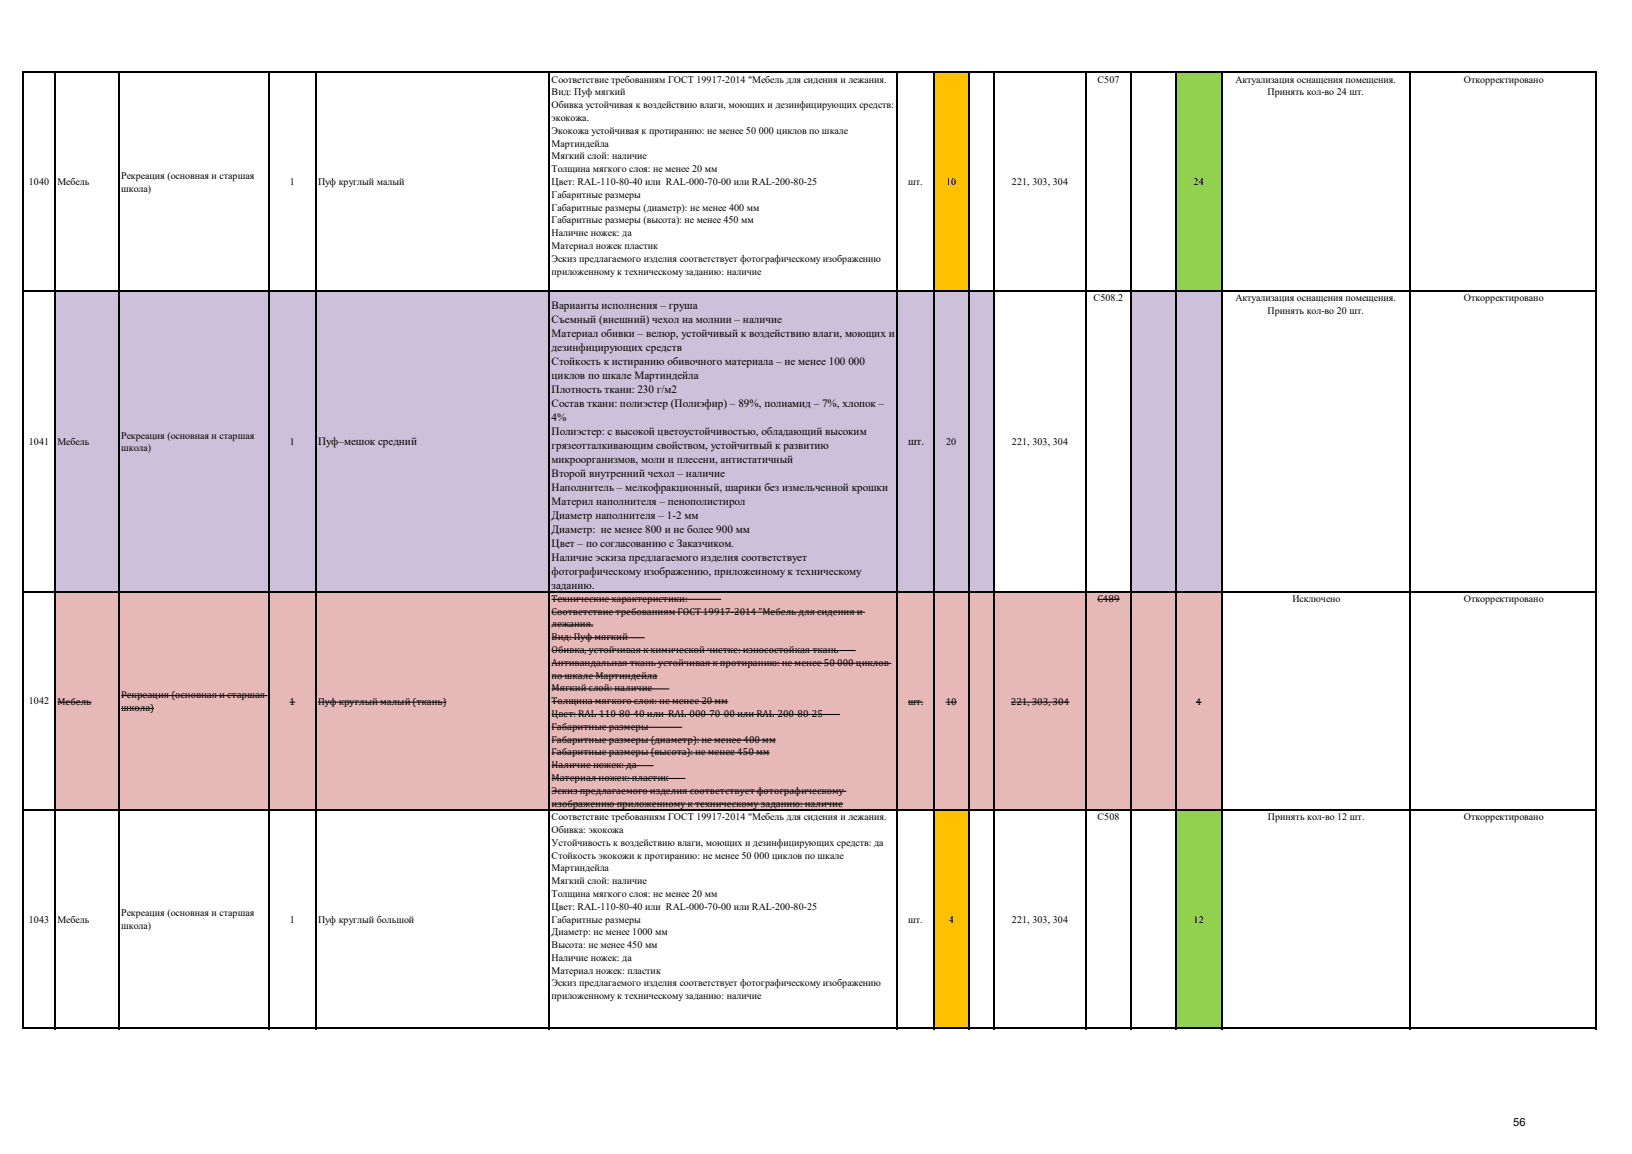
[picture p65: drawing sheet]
<svg xmlns="http://www.w3.org/2000/svg" width="297mm" height="210mm" viewBox="0 0 297 210" stroke-linecap="round" stroke-linejoin="round" font-family="sans-serif">
<defs><g id="words">
<g font-size="2">
<text x="100.4" y="56.3">Варианты исполнения – груша</text>
<text x="100.4" y="58.9">Съемный (внешний) чехол на молнии – наличие</text>
<text x="100.4" y="61.4">Материал обивки – велюр, устойчивый к воздействию влаги, моющих и</text>
<text x="100.4" y="63.9">дезинфицирующих средств</text>
<text x="100.4" y="66.5">Стойкость к истиранию обивочного материала – не менее 100 000</text>
<text x="100.4" y="69">циклов по шкале Мартиндейла</text>
<text x="100.4" y="71.6">Плотность ткани: 230 г/м2</text>
<text x="100.4" y="74.1">Состав ткани: полиэстер (Полиэфир) – 89%, полиамид – 7%, хлопок –</text>
<text x="100.4" y="76.6">4%</text>
<text x="57.9" y="81">Пуф–мешок средний</text>
<text x="100.4" y="79.2">Полиэстер: с высокой цветоустойчивостью, обладающий высоким</text>
<text x="100.4" y="81.7">грязеотталкивающим свойством, устойчитвый к развитию</text>
<text x="165.3" y="81">шт.</text>
<text x="100.4" y="84.3">микроорганизмов, моли и плесени, антистатичный</text>
<text x="100.4" y="86.8">Второй внутренний чехол – наличие</text>
<text x="100.4" y="89.3">Наполнитель – мелкофракционный, шарики без измельченной крошки</text>
<text x="100.4" y="91.9">Материл наполнителя – пенополистирол</text>
<text x="100.4" y="94.4">Диаметр наполнителя – 1-2 мм</text>
<text x="100.4" y="97">Диаметр: не менее 800 и не более 900 мм</text>
<text x="100.4" y="99.5">Цвет – по согласованию с Заказчиком.</text>
<text x="100.4" y="102">Наличие эскиза предлагаемого изделия соответствует</text>
<text x="100.4" y="104.6">фотографическому изображению, приложенному к техническому</text>
<text x="100.4" y="107.1">заданию.</text>
<text x="275.4" y="205">56</text>
</g>
<g font-size="1.8">
<text x="100.4" y="15">Cоответствие требованиям ГОСТ 19917-2014 &quot;Мебель для сидения и лежания.</text>
<text x="100.4" y="17.4">Вид: Пуф мягкий</text>
<text x="199.8" y="15">С507</text>
<text x="224.8" y="15">Актуализация оснащения помещения.</text>
<text x="230.7" y="17.4">Принять кол-во 24 шт.</text>
<text x="266.4" y="15.1">Откорректировано</text>
<text x="100.4" y="19.7">Обивка устойчивая к воздействию влаги, моющих и дезинфицирующих средств:</text>
<text x="100.4" y="22">экокожа.</text>
<text x="100.4" y="24.3">Экокожа устойчивая к протиранию: не менее 50 000 циклов по шкале</text>
<text x="100.4" y="26.7">Мартиндейла</text>
<text x="100.4" y="29">Мягкий слой: наличие</text>
<text x="5.2" y="33.7">1040</text>
<text x="10.5" y="33.7">Мебель</text>
<text x="22.1" y="32.6">Рекреация (основная и старшая</text>
<text x="22.1" y="34.9">школа)</text>
<text x="52.8" y="33.7">1</text>
<text x="57.9" y="33.7">Пуф круглый малый</text>
<text x="100.4" y="31.3">Толщина мягкого слоя: не менее 20 мм</text>
<text x="100.4" y="33.7">Цвет: RAL-110-80-40 или RAL-000-70-00 или RAL-200-80-25</text>
<text x="100.4" y="36">Габаритные размеры</text>
<text x="165.3" y="33.7">шт.</text>
<text x="172.2" y="33.7">10</text>
<text x="184.2" y="33.7">221, 303, 304</text>
<text x="217.2" y="33.7">24</text>
<text x="100.4" y="38.3">Габаритные размеры (диаметр): не менее 400 мм</text>
<text x="100.4" y="40.6">Габаритные размеры (высота): не менее 450 мм</text>
<text x="100.4" y="43">Наличие ножек: да</text>
<text x="100.4" y="45.3">Материал ножек пластик</text>
<text x="100.4" y="47.6">Эскиз предлагаемого изделия соответствует фотографическому изображению</text>
<text x="100.4" y="50">приложенному к техническому заданию: наличие</text>
<text x="199" y="54.8">С508.2</text>
<text x="224.8" y="54.8">Актуализация оснащения помещения.</text>
<text x="230.7" y="57.1">Принять кол-во 20 шт.</text>
<text x="266.4" y="54.8">Откорректировано</text>
<text x="5.2" y="81">1041</text>
<text x="10.5" y="81">Мебель</text>
<text x="22.1" y="79.8">Рекреация (основная и старшая</text>
<text x="22.1" y="82.1">школа)</text>
<text x="52.8" y="81">1</text>
<text x="172.2" y="81">20</text>
<text x="184.2" y="81">221, 303, 304</text>
<text x="100.4" y="109.5">Технические характеристики:</text>
<text x="100.4" y="111.9">Cоответствие требованиям ГОСТ 19917-2014 &quot;Мебель для сидения и</text>
<text x="199.7" y="109.5">С489</text>
<text x="235.2" y="109.5">Исключено</text>
<text x="266.4" y="109.5">Откорректировано</text>
<text x="100.4" y="114.2">лежания.</text>
<text x="100.4" y="116.5">Вид: Пуф мягкий</text>
<text x="100.4" y="118.9">Обивка, устойчивая к химической чистке: износостойкая ткань</text>
<text x="100.4" y="121.2">Антивандальная ткань устойчивая к протиранию: не менее 50 000 циклов</text>
<text x="100.4" y="123.5">по шкале Мартиндейла</text>
<text x="100.4" y="125.8">Мягкий слой: наличие</text>
<text x="5.2" y="128.2">1042</text>
<text x="10.5" y="128.3">Мебель</text>
<text x="22.1" y="127.1">Рекреация (основная и старшая</text>
<text x="22.1" y="129.4">школа)</text>
<text x="52.7" y="128.3">1</text>
<text x="57.9" y="128.3">Пуф круглый малый (ткань)</text>
<text x="100.4" y="128.2">Толщина мягкого слоя: не менее 20 мм</text>
<text x="100.4" y="130.5">Цвет: RAL-110-80-40 или RAL-000-70-00 или RAL-200-80-25</text>
<text x="165.3" y="128.3">шт.</text>
<text x="172.1" y="128.3">10</text>
<text x="184" y="128.3">221, 303, 304</text>
<text x="217.7" y="128.3">4</text>
<text x="100.4" y="132.8">Габаритные размеры</text>
<text x="100.4" y="135.2">Габаритные размеры (диаметр): не менее 400 мм</text>
<text x="100.4" y="137.5">Габаритные размеры (высота): не менее 450 мм</text>
<text x="100.4" y="139.8">Наличие ножек: да</text>
<text x="100.4" y="142.1">Материал ножек: пластик</text>
<text x="100.4" y="144.5">Эскиз предлагаемого изделия соответствует фотографическому</text>
<text x="100.4" y="146.8">изображению приложенному к техническому заданию: наличие</text>
<text x="100.4" y="149.2">Cоответствие требованиям ГОСТ 19917-2014 &quot;Мебель для сидения и лежания.</text>
<text x="199.8" y="149.2">С508</text>
<text x="230.8" y="149.3">Принять кол-во 12 шт.</text>
<text x="266.4" y="149.3">Откорректировано</text>
<text x="100.4" y="151.6">Обивка: экокожа</text>
<text x="100.4" y="153.9">Устойчивость к воздействию влаги, моющих и дезинфицирующих средств: да</text>
<text x="100.4" y="156.2">Стойкость экокожи к протиранию: не менее 50 000 циклов по шкале</text>
<text x="100.4" y="158.6">Мартиндейла</text>
<text x="100.4" y="160.9">Мягкий слой: наличие</text>
<text x="5.2" y="168">1043</text>
<text x="10.5" y="168">Мебель</text>
<text x="22.1" y="166.8">Рекреация (основная и старшая</text>
<text x="52.8" y="168">1</text>
<text x="57.9" y="168">Пуф круглый большой</text>
<text x="100.4" y="163.2">Толщина мягкого слоя: не менее 20 мм</text>
<text x="100.4" y="165.6">Цвет: RAL-110-80-40 или RAL-000-70-00 или RAL-200-80-25</text>
<text x="100.4" y="167.9">Габаритные размеры</text>
<text x="165.3" y="168">шт.</text>
<text x="172.7" y="168">4</text>
<text x="184.2" y="168">221, 303, 304</text>
<text x="217.2" y="168">12</text>
<text x="22.1" y="169.1">школа)</text>
<text x="100.4" y="170.2">Диаметр: не менее 1000 мм</text>
<text x="100.4" y="172.5">Высота: не менее 450 мм</text>
<text x="100.4" y="174.9">Наличие ножек: да</text>
<text x="100.4" y="177.2">Материал ножек: пластик</text>
<text x="100.4" y="179.5">Эскиз предлагаемого изделия соответствует фотографическому изображению</text>
<text x="100.4" y="181.9">приложенному к техническому заданию: наличие</text>
</g>
</g></defs>
<path d="M169.9 13.3h6.4v39.7h-6.4z" fill-rule="evenodd" fill="#ffc000"/>
<path d="M214 13.3h8.3v39.7h-8.3z" fill-rule="evenodd" fill="#92d050"/>
<g fill="#ccc0da">
<path d="M10 52.9h170.9v54.8h-170.9z" fill-rule="evenodd"/>
<path d="M205.8 52.9h16.5v54.8h-16.5z" fill-rule="evenodd"/>
</g>
<path d="M10 107.6h212.3v39.8h-212.3z" fill-rule="evenodd" fill="#e6b8b7"/>
<path d="M169.9 147.4h6.4v39.8h-6.4z" fill-rule="evenodd" fill="#ffc000"/>
<path d="M214 147.4h8.3v39.8h-8.3z" fill-rule="evenodd" fill="#92d050"/>
<g fill="none" stroke="#000" stroke-width=".18">
<path d="M100.4 109.1h30.9M100.4 111.4h57M100.4 113.7h7.6M100.4 116.1h16.9M100.4 118.4h55.3M199.7 109.1h4.1M10.5 127.8h6.1M22.1 126.6h26.6M22.1 128.9h5.9M52.7 127.8h1M57.9 127.8h23.3M100.4 120.7h61.8"/>
<path d="M100.4 123h19.3M100.4 125.4h21.4M100.4 127.7h32.1M100.4 130h52.5M100.4 132.4h23.7M100.4 134.7h40.8M100.4 137h39.7M100.4 139.3h18.5M165.3 127.8h2.7M172.1 127.8h2M184 127.8h10.6M217.7 127.8h1"/>
<path d="M100.4 141.7h24.3M100.4 144h53.6M100.4 146.3h53"/>
</g>
<g fill="none" stroke="#000" stroke-width=".21">
<path d="M4.2 13.1v174.2M4.3 13.2h286.3M10.1 13.3v174M21.7 13.3v174M48.9 13.3v174M57.5 13.3v174M100 13.3v174M163.3 13.3v174M169.9 13.3v174M176.3 13.3v174M180.9 13.3v174M197.7 13.3v174"/>
<path d="M205.8 13.3v174M214 13.3v174M222.3 13.3v174M256.6 13.3v174M290.5 13.3v174M4.3 52.9h286.3M4.3 107.7h286.3M4.3 147.4h286.3M4.3 187.2h286.3"/>
</g>
<use href="#words"/>
</svg>
